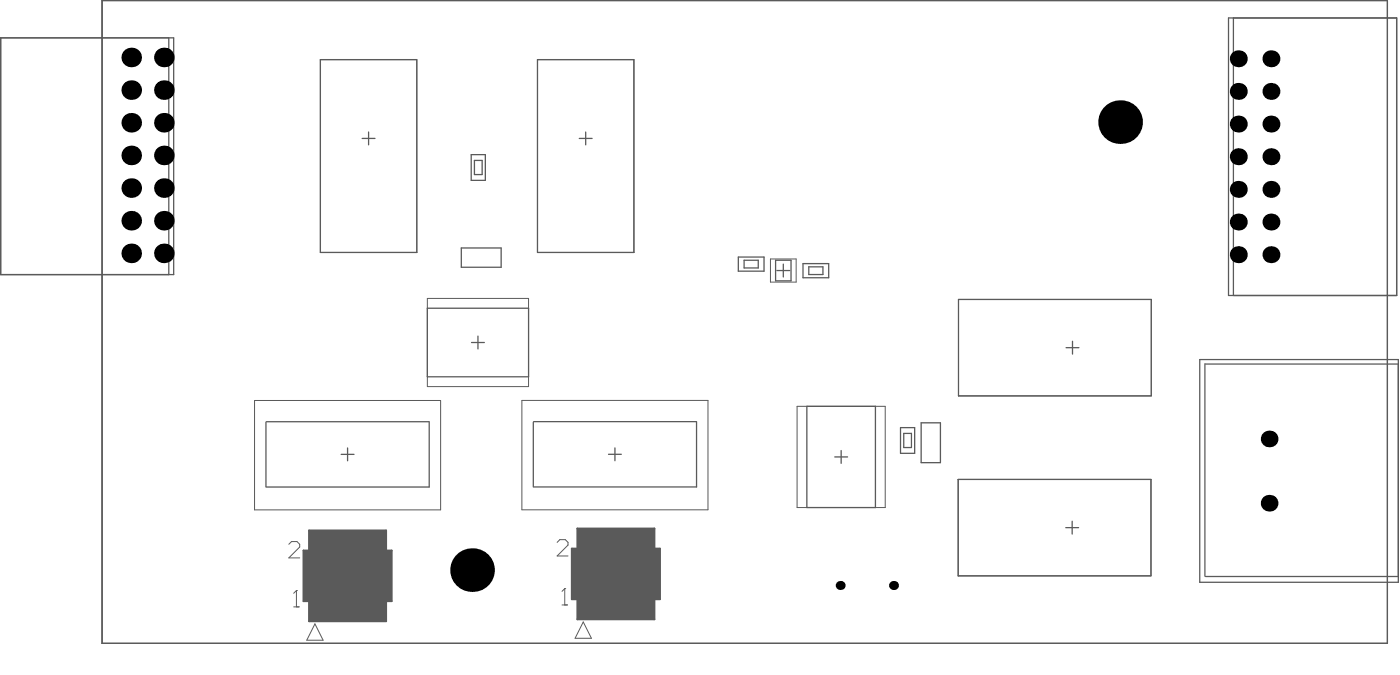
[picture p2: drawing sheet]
<svg xmlns="http://www.w3.org/2000/svg" width="363mm" height="175mm" viewBox="0 0 363 175" stroke-linecap="round" stroke-linejoin="round" font-family="sans-serif">
<path d="M26.4 .1h333v166.3h-333z" fill="none" stroke="#5a5a5a" stroke-width=".26"/>
<g fill="#5a5a5a">
<path d="M79.5 143.3h21.1v11.4h-21.1z"/>
<path d="M80.1 137.2h19.9v5.2h1.5v13.1h-1.5v5.2h-19.9v-5.2h-1.5v-13.1h1.5z"/>
<path d="M149 142.8h21.1v11.4h-21.1z"/>
<path d="M149.6 136.7h19.9v5.2h1.5v13.1h-1.5v5.2h-19.9v-5.2h-1.5v-13.1h1.5z"/>
</g>
<path d="M80.1 137.2h19.9v5.2h1.5v13.1h-1.5v5.2h-19.9v-5.2h-1.5v-13.1h1.5zM149.6 136.7h19.9v5.2h1.5v13.1h-1.5v5.2h-19.9v-5.2h-1.5v-13.1h1.5z" fill="none" stroke="#5a5a5a" stroke-width=".51"/>
<g fill="none" stroke="#5a5a5a" stroke-width=".33">
<path d="M.2 9.8h44.8v61.2h-44.8zM26.4 .1h333v166.3h-333zM43.7 9.8v61.2M108 15.4h-25v49.9h25v-49.8M164.2 15.4h-25v49.9h25v-49.8M318.2 4.6h43.6v71.8h-43.6zM319.5 4.6v71.8M93.8 35.8h3.3M95.5 34.2v3.3M150.1 35.8h3.3M151.7 34.2v3.3M122.1 40h3.6v6.7h-3.6z"/>
<path d="M122.9 41.5h2v3.7h-2zM110.7 79.7h26.2v17.8h-26.2zM119.5 64.2h10.3v4.9h-10.3zM191.3 66.5h6.6v3.7h-6.6zM192.8 67.3h3.6v2h-3.6zM200.9 67.3h4v5.3h-4zM201.2 70h3.4M202.9 68.3v3.4M208 68.2h6.7v3.7h-6.7zM209.5 69h3.7v2h-3.7zM122.1 88.6h3.4M123.8 86.9v3.4"/>
<path d="M276.2 89.9h3.3M277.8 88.3v3.3M310.8 93h51.4v57.6h-51.4zM312.1 94.1v55M312.3 94.2h49.9M68.9 109.2v16.7M69 109.1h42.1M88.4 117.5h3.3M90 115.9v3.3M111.2 109.1v16.9h-42.3M138.1 109.2v16.6M138.2 109.1h42.1"/>
<path d="M157.6 117.5h3.4M159.3 115.9v3.3M180.4 109.1v16.9h-42.3M209 105.1h17.8v26.2h-17.8zM216.2 118.2h3.4M217.9 116.5v3.4M233.3 110.6h3.6v6.7h-3.6zM234.1 112.1h2v3.7h-2zM238.6 109.4h5v10.3h-5zM298.1 102.4h-49.8v-24.9h49.9v24.9M276.1 136.5h3.3M277.7 134.8v3.4"/>
<path d="M298 149h-49.8v-25h49.9v25M312.3 149.1h49.9"/>
</g>
<g fill="none" stroke="#5a5a5a" stroke-width=".26">
<path d="M26.4 .1h333v166.3h-333zM83 15.4h25v49.9h-25zM139.2 15.4h25v49.9h-25zM110.7 77.2h26.2v22.8h-26.2zM199.6 67h6.6v6h-6.6zM248.3 77.5h49.9v24.9h-49.9zM65.9 103.6h48.2v28.3h-48.2zM135.2 103.6h48.2v28.3h-48.2zM206.5 105.1h22.8v26.2h-22.8zM248.2 124h49.9v25h-49.9zM74.8 140.8l.7-.7h1.4l.7 .7v.7l-2.8 2.8h2.8M76.1 157h1.4"/>
<path d="M76.8 152.8h.1M76.8 152.8v4.2M76.8 152.8l-.7 .7M79.5 143.3h21.1v11.4h-21.1zM144.3 140.3l.7-.7h1.4l.7 .7v.7l-2.8 2.8h2.8M145.6 156.5h1.4M146.3 152.3h.1M146.3 152.3v4.2M146.3 152.3l-.7 .7M149 142.8h21.1v11.4h-21.1zM81.6 161.4l2.1 4.2h-4.2zM151.1 160.9l2.1 4.2h-4.2z"/>
</g>
<g fill="#000">
<circle cx="34" cy="14.9" r="2.53"/>
<circle cx="42.5" cy="14.9" r="2.53"/>
<circle cx="320.8" cy="15.2" r="2.2"/>
<circle cx="329.2" cy="15.2" r="2.2"/>
<circle cx="34" cy="23.3" r="2.53"/>
<circle cx="34" cy="31.8" r="2.53"/>
<circle cx="42.5" cy="31.8" r="2.53"/>
<circle cx="42.5" cy="23.3" r="2.53"/>
<circle cx="290.2" cy="31.6" r="5.7"/>
<circle cx="320.8" cy="32.1" r="2.2"/>
<circle cx="320.8" cy="23.6" r="2.2"/>
<circle cx="329.2" cy="32.1" r="2.2"/>
<circle cx="329.2" cy="23.6" r="2.2"/>
<circle cx="34" cy="57.1" r="2.53"/>
<circle cx="34" cy="48.7" r="2.53"/>
<circle cx="34" cy="40.2" r="2.53"/>
<circle cx="42.5" cy="48.7" r="2.53"/>
<circle cx="42.5" cy="57.1" r="2.53"/>
<circle cx="42.5" cy="40.2" r="2.53"/>
<circle cx="320.8" cy="40.5" r="2.2"/>
<circle cx="320.8" cy="57.4" r="2.2"/>
<circle cx="320.8" cy="49" r="2.2"/>
<circle cx="329.2" cy="57.4" r="2.2"/>
<circle cx="329.2" cy="49" r="2.2"/>
<circle cx="329.2" cy="40.5" r="2.2"/>
<circle cx="34" cy="65.5" r="2.53"/>
<circle cx="42.5" cy="65.5" r="2.53"/>
<circle cx="320.8" cy="65.9" r="2.2"/>
<circle cx="329.2" cy="65.9" r="2.2"/>
<circle cx="328.8" cy="113.6" r="2.16"/>
<circle cx="328.8" cy="130.2" r="2.16"/>
<circle cx="122.3" cy="147.5" r="5.7"/>
<circle cx="217.6" cy="151.5" r="1.16"/>
<circle cx="231.5" cy="151.5" r="1.16"/>
</g>
</svg>
